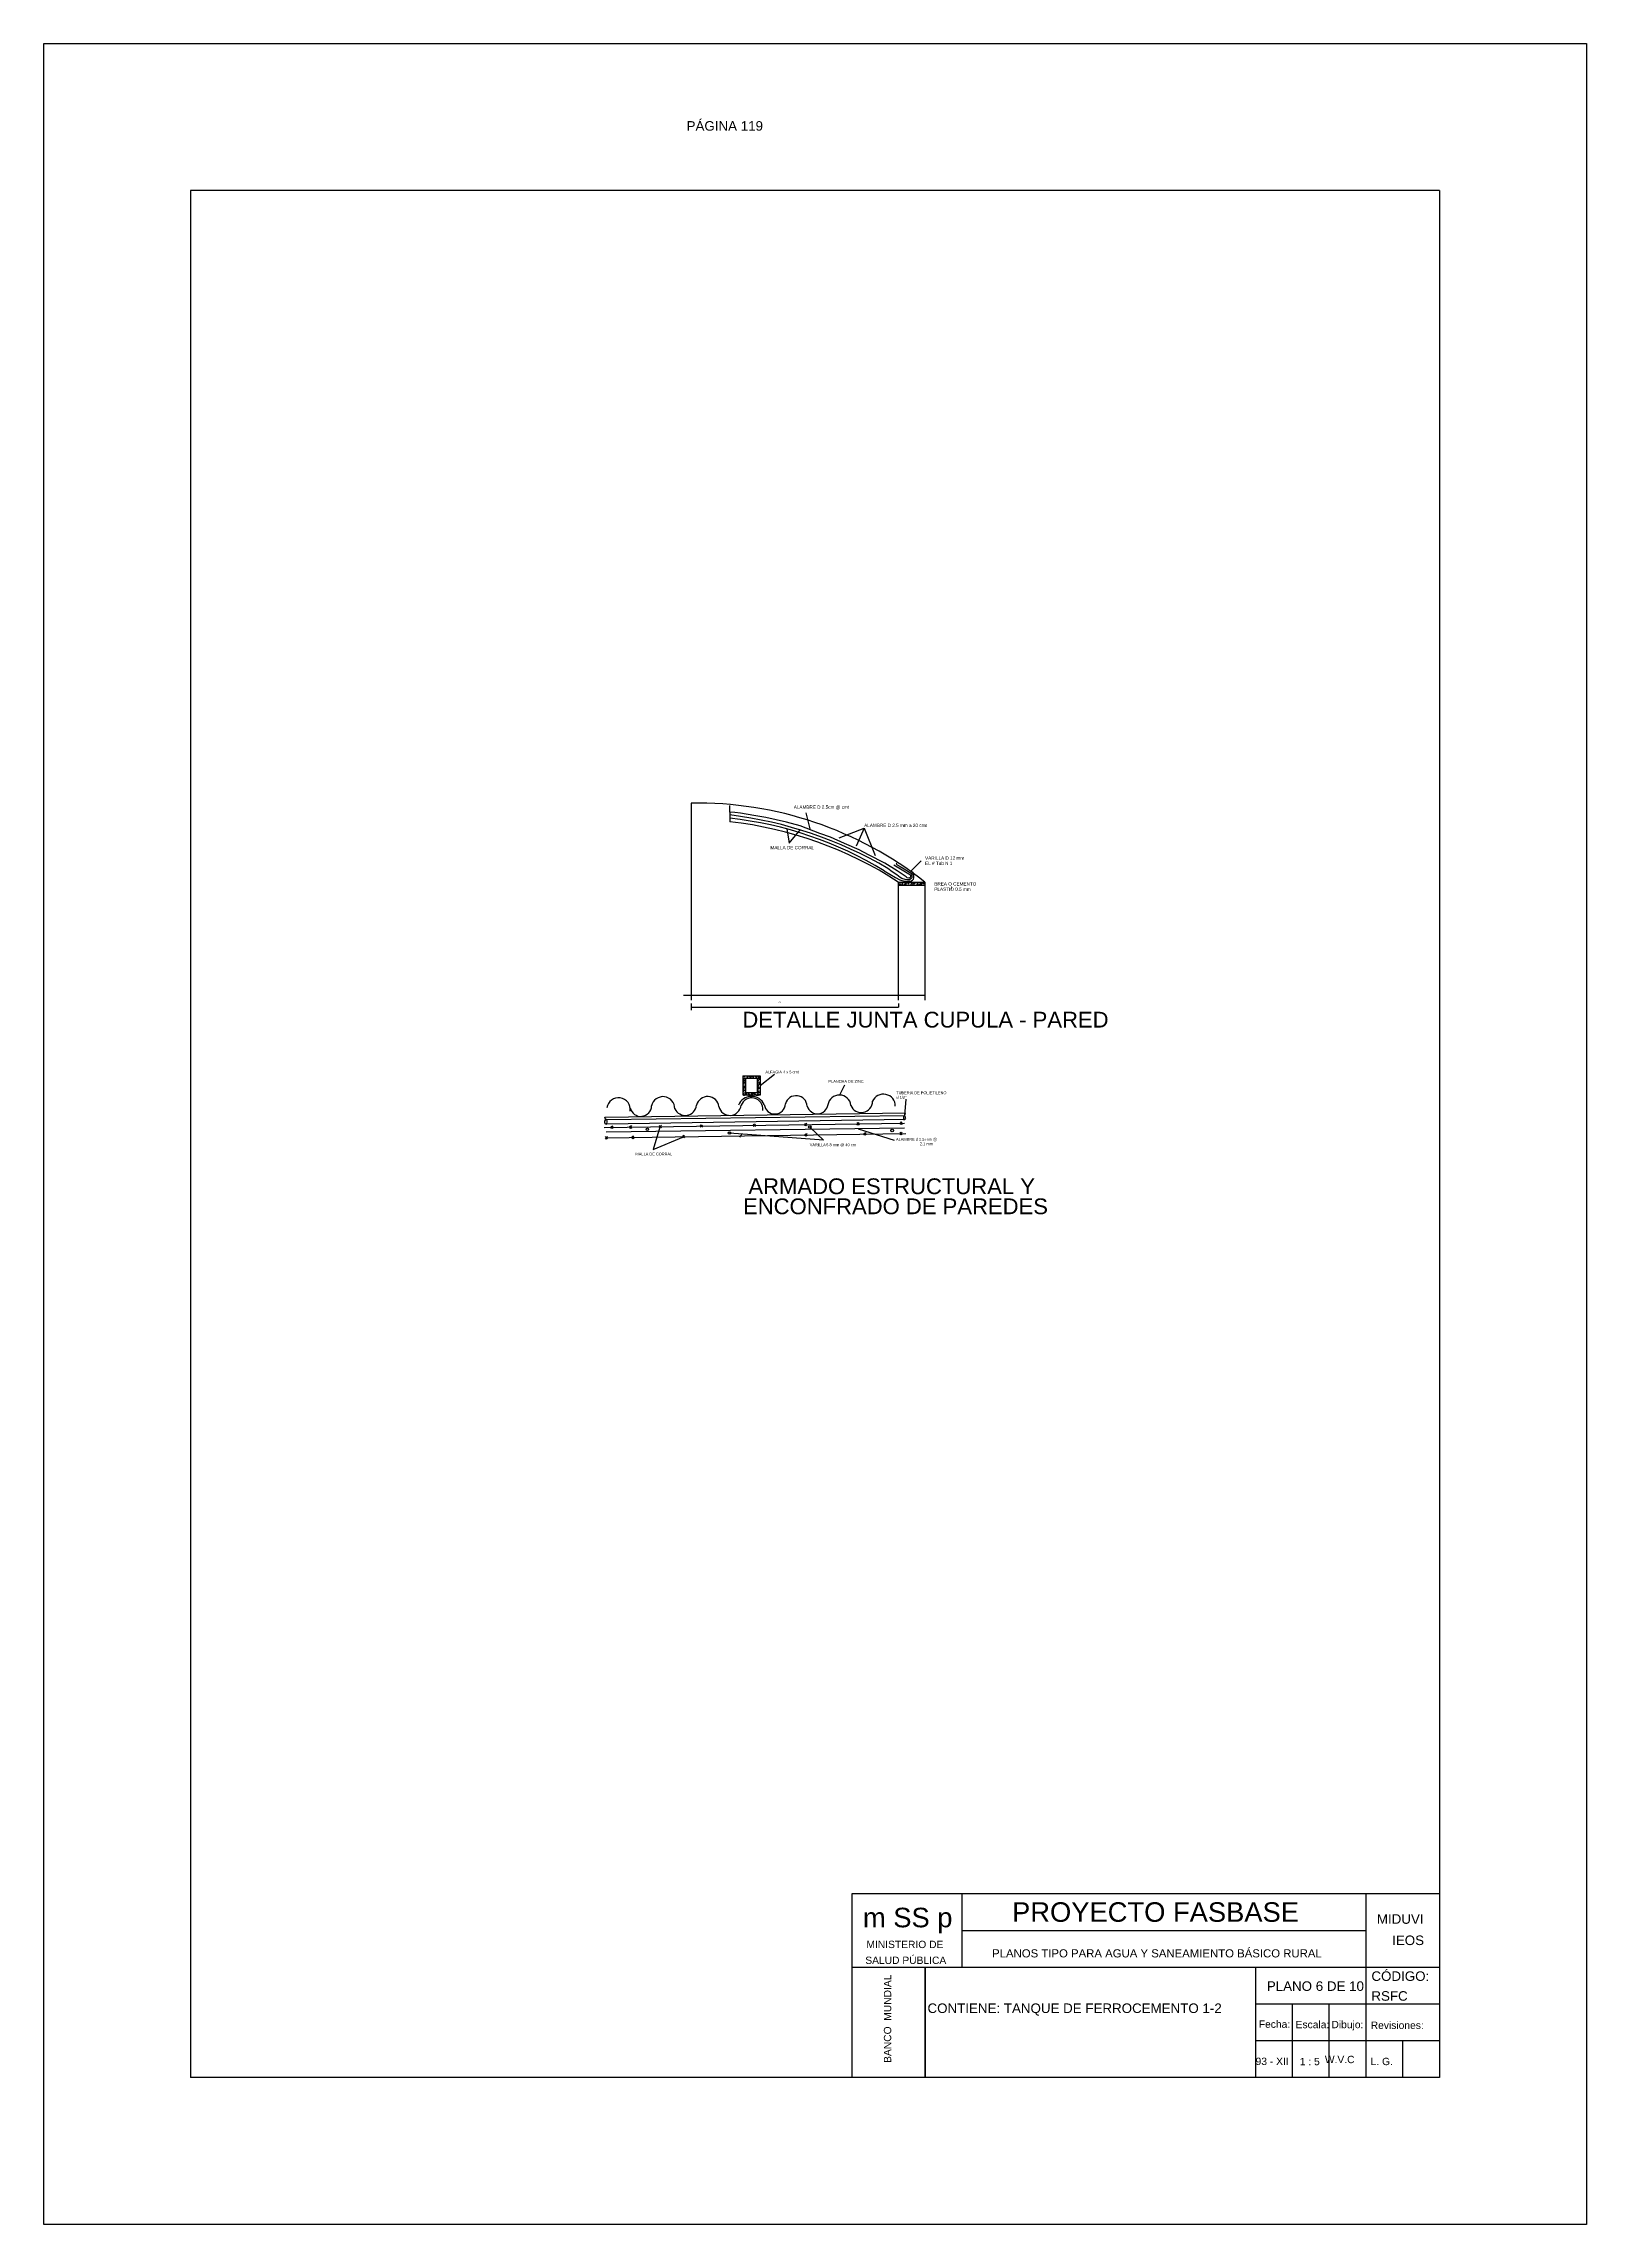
# Model space of a CAD drawing. Header units: metres. Extents: x 1704 to 4131, y 3282 to 4241.
# Drawn here: x 2093.59 to 2114.59, y 4207.31 to 4237.01 of the extents above; entities that cross this region are included whole.
import ezdxf
from ezdxf.enums import TextEntityAlignment as Align

# ---------------------------------------------------------------- set-up
doc = ezdxf.new("R2010")
doc.units = ezdxf.units.M
doc.linetypes.add('ACAD_ISO02W100', pattern=[15, 12, -3])
doc.layers.add('Cotas', color=7, linetype='Continuous')
doc.layers.add('Dibujo', color=7, linetype='Continuous')
doc.styles.add('Annotative', font='arial.ttf')
doc.styles.get("Standard").update_dxf_attribs({"font": 'arial.ttf'})
pattern_1 = [(50, (-1867.246343, 1684.768247), (0.0546554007, -0.00478172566), [0.005715, -0.062865]), (355, (-1867.246343, 1684.76825), (-0.0105730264, 0.0573170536), [0.004572, -0.05029217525]), (100.4514447, (-1867.24179, 1684.76785), (0.0440823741, 0.0525353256), [0.00485700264, -0.0534270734]), (46.1842, (-1867.24634, 1684.78349), (0.0813237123, -0.0126126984), [0.0085725, -0.0942975]), (96.6355576, (-1867.239566, 1684.78244), (0.0712212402, 0.0742278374), [0.007285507, -0.0801406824]), (351.1841512, (-1867.24634, 1684.78349), (0.0712212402, 0.0742278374), [0.0068579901, -0.0754379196]), (21, (-1867.238723, 1684.779677), (0.0454843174, -0.03067955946), [0.005715, -0.062865]), (326, (-1867.238723, 1684.77968), (0.0185406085, 0.05525638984), [0.004572, -0.050292]), (71.451445, (-1867.23493, 1684.77712), (0.0640249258, 0.02457683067), [0.00485700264, -0.0534269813]), (37.5, (-1867.246343, 1684.768247), (0.000926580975, 0.02536651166), [0, -0.0496824, 0, -0.051054, 0, -0.0504825]), (7.5, (-1867.246343, 1684.768247), (0.02004589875, 0.03005417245), [0, -0.0291084, 0, -0.0485394, 0, -0.0192405]), (327.5, (-1867.263336, 1684.768247), (0.04067717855, -0.0017186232), [0, -0.01905, 0, -0.059436, 0, -0.078867]), (317.5, (-1867.270956, 1684.768247), (0.04443875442, 0.0076279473), [0, -0.024765, 0, -0.0394716, 0, -0.056007])]

msp = doc.modelspace()

# ---------------------------------------------------------------- hatches: boundary and pattern name
at = {"layer": 'Dibujo', "linetype": 'ByBlock'}
h = msp.add_hatch(dxfattribs=at)
h.set_pattern_fill('AR-CONC', color=0, scale=0.0003)
h.set_pattern_definition(pattern_1)
h.paths.add_polyline_path([(2105.587, 4225.595), (2105.542, 4225.595), (2105.226, 4225.595), (2105.226, 4225.552), (2105.587, 4225.552), (2105.587, 4225.557)])
h = msp.add_hatch(dxfattribs=at)
h.set_pattern_fill('AR-CONC', color=0, scale=0.0003)
h.set_pattern_definition(pattern_1)
h.paths.add_polyline_path([(2103.344, 4222.958), (2103.113, 4222.958), (2103.149, 4222.926), (2103.306, 4222.926)])
h.paths.add_polyline_path([(2103.149, 4222.926), (2103.113, 4222.958), (2103.113, 4222.692), (2103.149, 4222.723)])
h.paths.add_polyline_path([(2103.344, 4222.958), (2103.306, 4222.926), (2103.306, 4222.723), (2103.344, 4222.692)])
h.paths.add_polyline_path([(2103.306, 4222.723), (2103.149, 4222.723), (2103.113, 4222.692), (2103.344, 4222.692)])

# ---------------------------------------------------------------- linework, layer by layer
at = {"layer": 'Cotas', "color": 0, "linetype": 'ByBlock'}
for p, q in [((2102.405, 4223.94), (2102.405, 4223.85)), ((2105.226, 4223.94), (2105.226, 4223.893)), ((2102.405, 4223.893), (2105.226, 4223.893))]:
    msp.add_line(p, q, dxfattribs=at)
at = {"layer": 'Dibujo', "color": 0, "linetype": 'ByBlock'}
for p, q in [((2093.592, 4237.014), (2114.592, 4237.014)), ((2093.592, 4207.314), (2093.592, 4237.014)), ((2093.592, 4237.014), (2096.592, 4237.014)), ((2093.592, 4237.014), (2096.092, 4237.014)), ((2114.592, 4237.014), (2114.592, 4207.314)), ((2095.592, 4235.014), (2095.592, 4209.314)), ((2112.592, 4235.014), (2095.592, 4235.014)), ((2112.592, 4235.014), (2112.592, 4209.314)), ((2102.405, 4226.671), (2102.405, 4223.987)), ((2102.934, 4226.547), (2102.934, 4226.64)), ((2102.999, 4226.541), (2102.934, 4226.547)), ((2102.934, 4226.547), (2102.934, 4226.416)), ((2103.077, 4226.533), (2102.999, 4226.541)), ((2103.153, 4226.52), (2103.077, 4226.533)), ((2103.288, 4226.497), (2103.153, 4226.52)), ((2103.367, 4226.484), (2103.288, 4226.497)), ((2103.42, 4226.473), (2103.367, 4226.484)), ((2103.702, 4226.411), (2103.42, 4226.473)), ((2103.89, 4226.36), (2103.702, 4226.411)), ((2103.709, 4226.321), (2103.742, 4226.126)), ((2103.742, 4226.126), (2103.895, 4226.313)), ((2104.158, 4226.255), (2103.89, 4226.36)), ((2104.026, 4226.321), (2103.97, 4226.538)), ((2104.42, 4226.199), (2104.759, 4226.329)), ((2104.759, 4226.329), (2104.652, 4226.084)), ((2104.759, 4226.329), (2104.911, 4225.955)), ((2104.303, 4226.205), (2104.158, 4226.255)), ((2104.493, 4226.12), (2104.303, 4226.205)), ((2104.693, 4226.034), (2104.493, 4226.12)), ((2104.821, 4225.967), (2104.693, 4226.034)), ((2105.041, 4225.854), (2104.821, 4225.967)), ((2105.032, 4225.749), (2105.186, 4225.659)), ((2105.208, 4225.749), (2105.041, 4225.854)), ((2105.141, 4225.735), (2105.083, 4225.78)), ((2105.205, 4225.692), (2105.141, 4225.735)), ((2105.163, 4225.831), (2105.393, 4225.694)), ((2105.205, 4225.851), (2105.198, 4225.842)), ((2105.198, 4225.842), (2105.209, 4225.832)), ((2105.331, 4225.668), (2105.208, 4225.749)), ((2105.209, 4225.832), (2105.253, 4225.807)), ((2105.253, 4225.807), (2105.306, 4225.774)), ((2105.306, 4225.774), (2105.38, 4225.729)), ((2105.38, 4225.729), (2105.406, 4225.713)), ((2105.394, 4225.743), (2105.538, 4225.886)), ((2105.428, 4225.72), (2105.394, 4225.743)), ((2105.432, 4225.712), (2105.428, 4225.72)), ((2105.186, 4225.659), (2105.246, 4225.624)), ((2105.249, 4225.658), (2105.205, 4225.692)), ((2105.226, 4223.987), (2105.226, 4225.595)), ((2105.226, 4225.595), (2105.542, 4225.595)), ((2105.226, 4225.552), (2105.587, 4225.552)), ((2105.246, 4225.624), (2105.275, 4225.618)), ((2105.274, 4225.645), (2105.249, 4225.658)), ((2105.319, 4225.632), (2105.274, 4225.645)), ((2105.275, 4225.618), (2105.318, 4225.609)), ((2105.318, 4225.609), (2105.363, 4225.607)), ((2105.35, 4225.624), (2105.319, 4225.632)), ((2105.347, 4225.651), (2105.331, 4225.668)), ((2105.37, 4225.647), (2105.347, 4225.651)), ((2105.377, 4225.627), (2105.35, 4225.624)), ((2105.363, 4225.607), (2105.394, 4225.607)), ((2105.389, 4225.657), (2105.37, 4225.647)), ((2105.395, 4225.638), (2105.377, 4225.627)), ((2105.393, 4225.677), (2105.389, 4225.657)), ((2105.393, 4225.694), (2105.393, 4225.677)), ((2105.394, 4225.607), (2105.419, 4225.622)), ((2105.408, 4225.652), (2105.395, 4225.638)), ((2105.406, 4225.713), (2105.411, 4225.708)), ((2105.411, 4225.67), (2105.408, 4225.652)), ((2105.411, 4225.708), (2105.411, 4225.696)), ((2105.411, 4225.696), (2105.411, 4225.67)), ((2105.419, 4225.622), (2105.432, 4225.636)), ((2105.432, 4225.702), (2105.432, 4225.712)), ((2105.437, 4225.69), (2105.432, 4225.702)), ((2105.432, 4225.636), (2105.437, 4225.652)), ((2105.437, 4225.676), (2105.437, 4225.69)), ((2105.437, 4225.667), (2105.437, 4225.676)), ((2105.437, 4225.652), (2105.437, 4225.667)), ((2105.542, 4225.595), (2105.587, 4225.595)), ((2105.587, 4225.595), (2105.587, 4225.557)), ((2105.587, 4225.557), (2105.587, 4223.987)), ((2102.301, 4224.056), (2105.587, 4224.056)), ((2103.113, 4222.958), (2103.344, 4222.958)), ((2103.113, 4222.692), (2103.113, 4222.958)), ((2103.149, 4222.926), (2103.306, 4222.926)), ((2103.149, 4222.723), (2103.149, 4222.926)), ((2103.306, 4222.926), (2103.306, 4222.723)), ((2103.344, 4222.825), (2103.542, 4222.98)), ((2103.344, 4222.958), (2103.344, 4222.692)), ((2104.492, 4222.828), (2104.426, 4222.694)), ((2101.239, 4222.393), (2105.323, 4222.452)), ((2103.344, 4222.692), (2103.113, 4222.692)), ((2103.306, 4222.723), (2103.149, 4222.723)), ((2105.329, 4222.64), (2105.309, 4222.416)), ((2105.321, 4222.44), (2105.323, 4222.452)), ((2101.221, 4222.253), (2105.312, 4222.312)), ((2101.232, 4222.387), (2101.232, 4222.393)), ((2101.232, 4222.393), (2101.239, 4222.393)), ((2101.234, 4222.38), (2101.232, 4222.387)), ((2101.232, 4222.34), (2101.238, 4222.353)), ((2101.232, 4222.318), (2101.232, 4222.34)), ((2101.244, 4222.296), (2101.232, 4222.318)), ((2101.238, 4222.365), (2101.234, 4222.38)), ((2101.238, 4222.353), (2101.238, 4222.365)), ((2101.254, 4222.361), (2101.238, 4222.361)), ((2101.244, 4222.296), (2101.256, 4222.307)), ((2101.256, 4222.296), (2101.244, 4222.296)), ((2105.312, 4222.245), (2101.249, 4222.188)), ((2101.249, 4222.112), (2105.33, 4222.171)), ((2101.254, 4222.361), (2105.309, 4222.416)), ((2101.262, 4222.343), (2101.254, 4222.361)), ((2105.323, 4222.362), (2101.256, 4222.296)), ((2101.256, 4222.307), (2101.263, 4222.325)), ((2101.263, 4222.325), (2101.262, 4222.343)), ((2101.311, 4222.271), (2101.34, 4222.237)), ((2101.326, 4222.254), (2101.312, 4222.237)), ((2101.326, 4222.254), (2101.343, 4222.274)), ((2101.567, 4222.275), (2101.595, 4222.241)), ((2101.581, 4222.258), (2101.567, 4222.241)), ((2101.581, 4222.258), (2101.598, 4222.278)), ((2101.978, 4222.255), (2101.89, 4221.952)), ((2101.971, 4222.281), (2102, 4222.247)), ((2101.985, 4222.264), (2101.971, 4222.247)), ((2101.985, 4222.264), (2102.002, 4222.283)), ((2102.53, 4222.289), (2102.559, 4222.255)), ((2102.545, 4222.272), (2102.53, 4222.255)), ((2102.545, 4222.272), (2102.561, 4222.291)), ((2104.209, 4222.078), (2102.928, 4222.177)), ((2103.079, 4222.139), (2103.096, 4222.158)), ((2103.252, 4222.299), (2103.281, 4222.265)), ((2103.252, 4222.299), (2103.281, 4222.265)), ((2103.267, 4222.282), (2103.252, 4222.265)), ((2103.267, 4222.282), (2103.252, 4222.265)), ((2103.267, 4222.282), (2103.283, 4222.302)), ((2103.267, 4222.282), (2103.283, 4222.302)), ((2103.948, 4222.309), (2103.977, 4222.275)), ((2103.962, 4222.292), (2103.948, 4222.275)), ((2103.953, 4222.168), (2103.981, 4222.135)), ((2103.962, 4222.292), (2103.979, 4222.312)), ((2103.967, 4222.151), (2103.984, 4222.171)), ((2104.021, 4222.259), (2104.209, 4222.078)), ((2104.662, 4222.319), (2104.691, 4222.286)), ((2104.677, 4222.302), (2104.663, 4222.286)), ((2104.677, 4222.302), (2104.694, 4222.322)), ((2104.677, 4222.236), (2105.167, 4222.078)), ((2104.754, 4222.18), (2104.783, 4222.146)), ((2104.769, 4222.163), (2104.755, 4222.146)), ((2104.769, 4222.163), (2104.786, 4222.183)), ((2105.246, 4222.188), (2105.275, 4222.154)), ((2105.26, 4222.171), (2105.246, 4222.154)), ((2105.249, 4222.328), (2105.278, 4222.294)), ((2105.263, 4222.311), (2105.249, 4222.294)), ((2105.26, 4222.171), (2105.277, 4222.191)), ((2105.263, 4222.311), (2105.28, 4222.331)), ((2105.295, 4222.389), (2105.294, 4222.383)), ((2105.294, 4222.383), (2105.294, 4222.375)), ((2105.294, 4222.375), (2105.297, 4222.366)), ((2105.296, 4222.393), (2105.295, 4222.389)), ((2105.298, 4222.399), (2105.296, 4222.393)), ((2105.297, 4222.366), (2105.301, 4222.359)), ((2105.299, 4222.403), (2105.298, 4222.399)), ((2105.3, 4222.406), (2105.299, 4222.403)), ((2105.309, 4222.416), (2105.3, 4222.406)), ((2105.301, 4222.359), (2105.314, 4222.366)), ((2105.309, 4222.416), (2105.316, 4222.423)), ((2105.309, 4222.416), (2105.316, 4222.408)), ((2105.314, 4222.366), (2105.32, 4222.374)), ((2105.316, 4222.423), (2105.319, 4222.43)), ((2105.316, 4222.408), (2105.319, 4222.399)), ((2105.319, 4222.43), (2105.321, 4222.44)), ((2105.319, 4222.399), (2105.32, 4222.39)), ((2105.32, 4222.39), (2105.323, 4222.38)), ((2105.32, 4222.374), (2105.323, 4222.38)), ((2101.234, 4222.129), (2101.263, 4222.095)), ((2101.249, 4222.112), (2101.234, 4222.095)), ((2101.249, 4222.112), (2101.265, 4222.132)), ((2101.596, 4222.134), (2101.625, 4222.1)), ((2101.611, 4222.117), (2101.596, 4222.1)), ((2101.611, 4222.117), (2101.627, 4222.137)), ((2101.89, 4221.952), (2102.3, 4222.127)), ((2102.286, 4222.144), (2102.315, 4222.11)), ((2102.3, 4222.127), (2102.286, 4222.11)), ((2102.3, 4222.127), (2102.317, 4222.147)), ((2103.079, 4222.139), (2103.065, 4222.122)), ((2103.967, 4222.151), (2103.953, 4222.135)), ((2104.592, 4211.814), (2104.592, 4209.314)), ((2112.592, 4211.814), (2104.592, 4211.814)), ((2106.092, 4211.814), (2106.092, 4210.814)), ((2111.592, 4209.314), (2111.592, 4211.814)), ((2111.592, 4211.314), (2106.092, 4211.314)), ((2112.592, 4210.814), (2104.592, 4210.814)), ((2105.592, 4210.814), (2105.592, 4209.314)), ((2105.592, 4209.314), (2105.592, 4210.814)), ((2110.092, 4209.314), (2110.092, 4210.814)), ((2112.592, 4210.314), (2110.092, 4210.314)), ((2110.592, 4209.314), (2110.592, 4210.314)), ((2111.092, 4209.314), (2111.092, 4210.314)), ((2112.592, 4209.814), (2110.092, 4209.814)), ((2112.092, 4209.314), (2112.092, 4209.814)), ((2112.592, 4209.314), (2095.592, 4209.314)), ((2114.592, 4207.314), (2093.592, 4207.314))]:
    msp.add_line(p, q, dxfattribs=at)
for centre in [(2101.81, 4222.228), (2102.928, 4222.177), (2104.021, 4222.259), (2105.142, 4222.211)]:
    msp.add_circle(centre, 0.0173, dxfattribs=at)
for centre, radius, start, end in [((2102.481, 4221.651), 5.021, 51.7831, 90.8764), ((2102.259, 4220.984), 5.566, 59.5128, 83.0327), ((2102.373, 4221.389), 5.107, 58.6271, 83.6944), ((2102.352, 4221.178), 5.27, 56.9542, 83.6592), ((2101.417, 4222.497), 0.161, 351.6923, 171.6923), ((2101.72, 4222.551), 0.147, 192.7744, 358.7953), ((2102.023, 4222.513), 0.16, 358.3131, 167.7078), ((2102.325, 4222.574), 0.156, 204.7008, 353.1195), ((2102.63, 4222.52), 0.154, 6.8307, 166.5734), ((2102.932, 4222.572), 0.154, 192.7169, 354.1717), ((2103.227, 4222.486), 0.191, 24.2786, 157.705), ((2103.23, 4222.502), 0.154, 354.1454, 159.5724), ((2103.545, 4222.582), 0.145, 186.543, 357.5745), ((2103.835, 4222.536), 0.15, 2.668, 164.8813), ((2104.125, 4222.584), 0.145, 196.2476, 351.962), ((2104.423, 4222.537), 0.158, 6.2686, 171.8843), ((2104.722, 4222.61), 0.153, 201.5909, 359.7424), ((2105.023, 4222.545), 0.162, 359.0551, 156.5593)]:
    msp.add_arc(centre, radius, start, end, dxfattribs=at)

# ---------------------------------------------------------------- texts
at = {"layer": 'Cotas', "color": 0, "linetype": 'ByBlock'}
msp.add_text('R1', height=0.021, dxfattribs=at).set_placement((2103.588, 4223.946))
at = {"layer": 'Dibujo', "color": 0, "linetype": 'ByBlock'}
for s, height, p in [('ALAMBRE D 2.5cm @ cmt', 0.04516, (2103.802, 4226.593)), ('ALAMBRE D 2.5 mm a 20 cmt', 0.04516, (2104.761, 4226.345)), ('MALLA DE CORRAL', 0.04516, (2103.485, 4226.042)), ('VARILLA D 12 mm', 0.04516, (2105.59, 4225.9)), ('EL # Tab N 1', 0.04516, (2105.59, 4225.828)), ('BREA O CEMENTO ', 0.04516, (2105.716, 4225.548)), ('PLASTIO 0.5 mm', 0.04516, (2105.716, 4225.475)), ('l', 0.0452, (2105.945, 4225.49)), ('ALFAGIA 4 x 5 cmt', 0.03809, (2103.416, 4222.989)), ('PLANCHA DE ZINC', 0.03809, (2104.275, 4222.862)), ('TUBERIA DE POLIETILENO ', 0.03809, (2105.198, 4222.706)), ("d 1/2''", 0.0381, (2105.198, 4222.645)), ('MALLA DE CORRAL', 0.03809, (2101.648, 4221.872)), ('VARILLAS 8 mm @ 40 cm', 0.03809, (2104.02, 4221.998)), ('ALAMBRE d 2.5 mm @ ', 0.03809, (2105.194, 4222.073)), ('                      2.1 mm', 0.03809, (2105.194, 4222.012)), ('m SS p', 0.2662, (2104.744, 4211.36)), ('PROYECTO FASBASE', 0.26624, (2106.774, 4211.435)), ('PLANOS TIPO PARA AGUA Y SANEAMIENTO BÁSICO RURAL', 0.11076, (2106.502, 4210.95))]:
    msp.add_text(s, height=height, dxfattribs=at).set_placement(p)
at = {"layer": 'Dibujo', "linetype": 'ACAD_ISO02W100'}
for s, p in [('DETALLE JUNTA CUPULA - PARED', (2103.103, 4223.614)), ('ARMADO ESTRUCTURAL Y ', (2103.185, 4221.345)), ('ENCONFRADO DE PAREDES ', (2103.112, 4221.072))]:
    msp.add_text(s, height=0.21478, dxfattribs=at).set_placement(p)
at = {"layer": 'Dibujo', "color": 0, "linetype": 'ByBlock', "style": 'Annotative'}
for s, p in [('MIDUVI', (2111.74, 4211.408)), ('IEOS', (2111.948, 4211.118)), ('PLANO 6 DE 10', (2110.242, 4210.494)), ('CÓDIGO:', (2111.666, 4210.63)), ('CONTIENE: TANQUE DE FERROCEMENTO 1-2', (2105.623, 4210.193)), ('RSFC', (2111.665, 4210.36))]:
    msp.add_text(s, height=0.13, dxfattribs=at).set_placement(p)
at = {"layer": 'Dibujo', "color": 0, "linetype": 'ByBlock'}
for s, p in [('MINISTERIO DE', (2105.315, 4211.077)), ('SALUD PÚBLICA', (2105.327, 4210.861)), ('Fecha:', (2110.346, 4209.991)), ('Escala:', (2110.863, 4209.986)), ('Dibujo:', (2111.339, 4209.986)), ('Revisiones:', (2112.017, 4209.976)), ('93 - XII', (2110.314, 4209.485)), ('1 : 5', (2110.826, 4209.482)), ('W.V.C', (2111.234, 4209.51)), ('L. G. ', (2111.826, 4209.483))]:
    msp.add_text(s, height=0.1, dxfattribs=at).set_placement(p, align=Align.CENTER)
msp.add_text('BANCO  MUNDIAL', height=0.1, rotation=90, dxfattribs=at).set_placement((2105.129, 4210.115), align=Align.CENTER)
at = {"layer": 'Dibujo', "color": 0, "linetype": 'ByBlock', "insert": (2102.344, 4235.958), "char_height": 0.13, "width": 2.90393, "attachment_point": 1}
msp.add_mtext('PÁGINA 119', dxfattribs=at)

doc.saveas('drawing.dxf')
